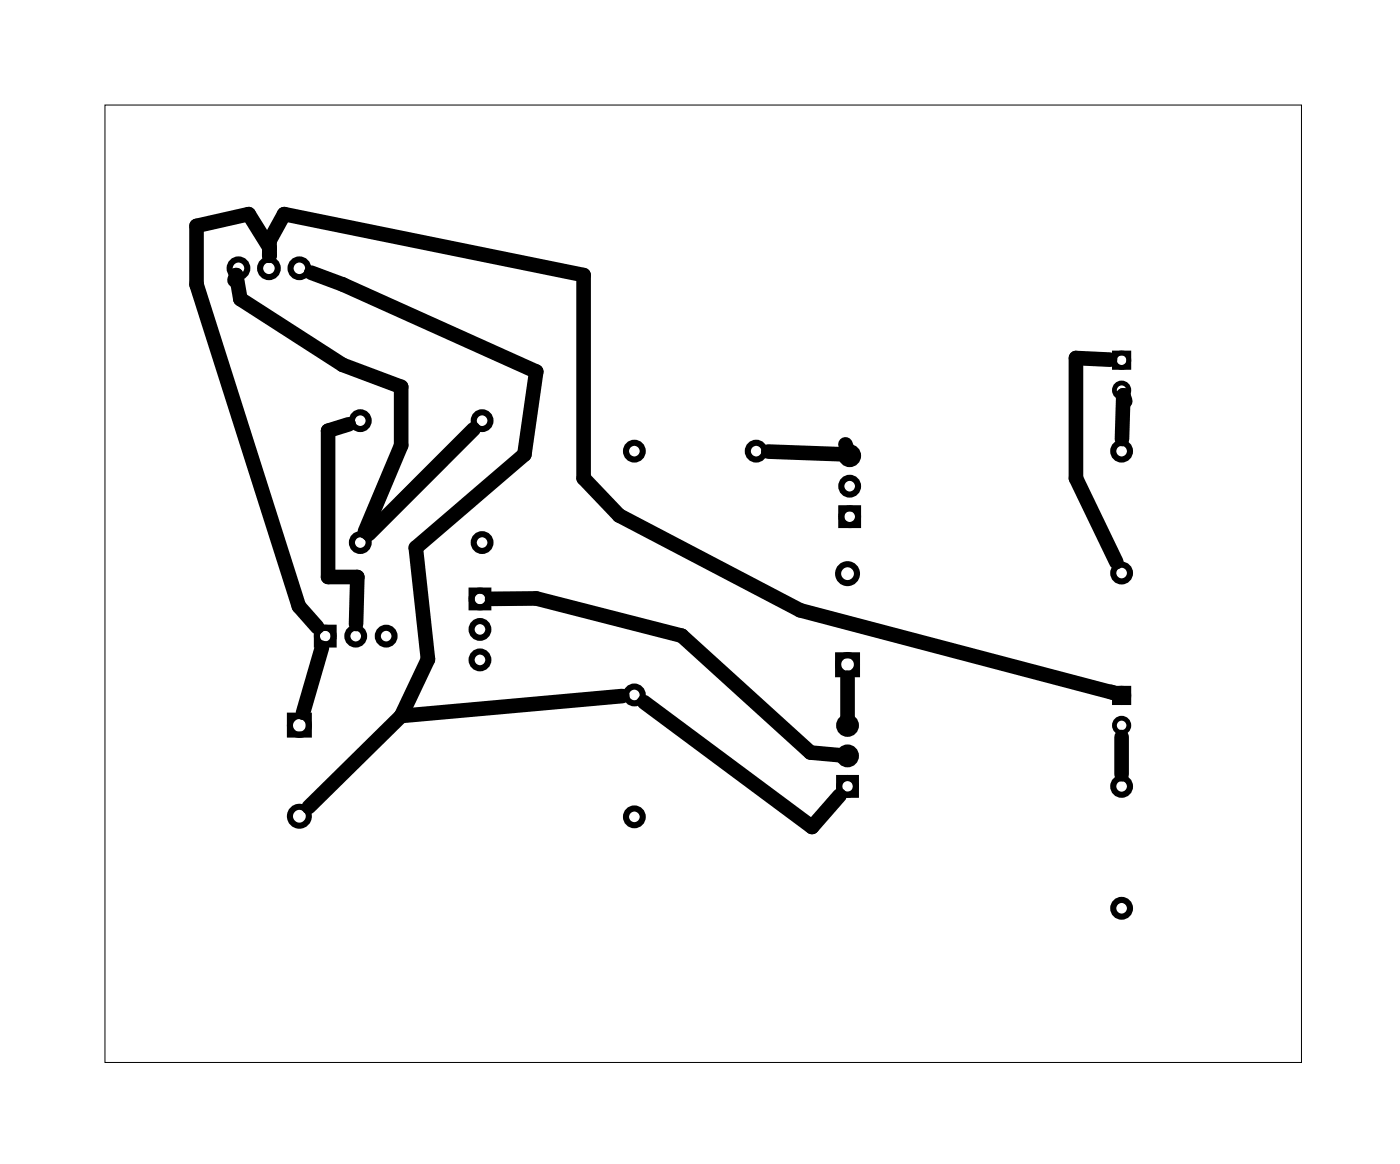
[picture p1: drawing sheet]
<svg xmlns="http://www.w3.org/2000/svg" width="117mm" height="97mm" viewBox="0 0 117 97" stroke-linecap="round" stroke-linejoin="round" font-family="sans-serif">
<path d="M8.8 8.8h99.8v79.8h-99.8z" fill="none" stroke="#000" stroke-width=".08"/>
<g fill="none" stroke="#000" stroke-width=".51">
<path d="M24.2 59.6h1.6v1.6h-1.6zM26.4 52.3h1.4v1.4h-1.4zM39.3 49.2h1.4v1.4h-1.4zM69.9 54.6h1.6v1.6h-1.6zM70.2 42.4h1.4v1.4h-1.4zM70 64.8h1.4v1.4h-1.4z"/>
<circle cx="19.9" cy="22.4" r=".74"/>
<circle cx="22.4" cy="22.4" r=".74"/>
<circle cx="25" cy="22.4" r=".74"/>
<circle cx="30.1" cy="35.1" r=".7"/>
<circle cx="40.2" cy="35.1" r=".7"/>
<circle cx="52.9" cy="37.6" r=".7"/>
<circle cx="63.1" cy="37.6" r=".7"/>
<circle cx="70.9" cy="38" r=".7"/>
<circle cx="93.6" cy="37.6" r=".7"/>
<circle cx="27.1" cy="53" r=".7"/>
<circle cx="29.7" cy="53" r=".7"/>
<circle cx="30.1" cy="45.2" r=".7"/>
<circle cx="32.2" cy="53" r=".7"/>
<circle cx="40" cy="52.5" r=".7"/>
<circle cx="40" cy="49.9" r=".7"/>
<circle cx="40" cy="55" r=".7"/>
<circle cx="40.2" cy="45.2" r=".7"/>
<circle cx="52.9" cy="57.9" r=".7"/>
<circle cx="70.7" cy="47.8" r=".79"/>
<circle cx="70.7" cy="55.4" r=".79"/>
<circle cx="70.9" cy="43.1" r=".7"/>
<circle cx="70.9" cy="40.5" r=".7"/>
<circle cx="93.6" cy="47.8" r=".7"/>
<circle cx="25" cy="60.5" r=".79"/>
<circle cx="25" cy="68" r=".79"/>
<circle cx="52.9" cy="68.1" r=".7"/>
<circle cx="70.7" cy="60.5" r=".7"/>
<circle cx="70.7" cy="65.5" r=".7"/>
<circle cx="70.7" cy="63" r=".7"/>
<circle cx="93.6" cy="65.5" r=".7"/>
<circle cx="93.6" cy="75.7" r=".7"/>
</g>
<g fill="none" stroke="#000" stroke-width=".4">
<path d="M93 29.4h1.2v1.2h-1.2zM93 57.4h1.2v1.2h-1.2z"/>
<circle cx="93.6" cy="32.5" r=".6"/>
<circle cx="93.6" cy="30" r=".6"/>
<circle cx="93.6" cy="58" r=".6"/>
<circle cx="93.6" cy="60.5" r=".6"/>
</g>
<g fill="none" stroke="#000" stroke-width="1.2">
<path d="M19.6 23.4l.1-.5 .3 2 8.6 5.5 4.9 1.8v4.9l-3.1 7.2M22.5 21.3v-1.3l1.2-2.2 25 5.1v17l2.9 3.1 15.1 7.9 26.9 7-1-.2M22.5 21.3v-.6l-1.8-2.9-4.3 1v4.9l8.5 26.8 1.6 1.8M26 22.7l2.6 1 16.1 7.3-1 6.9-9 7.8 1 9.3-2.2 4.7M29.1 35.4l-1.7 .5v12.2h2.4l-.1 3.9M39.5 35.8l-8.7 8.7M70.5 37l.3 .9-6.7-.3M92.6 30l-2.9-.2v10.1l3.4 7M93.9 33.4l-.2-.5-.1 3.7M26.8 54l-1.5 5.4M33.5 59.7l-7.7 7.6M41 49.9h3.7l12.2 3.1 10.7 9.7 3.1 .3"/>
<path d="M51.9 58l-18.4 1.7M53.7 58.5l14 10.4 2.3-2.6M70.7 56.5v4M93.6 61.4v3.1"/>
</g>
</svg>
